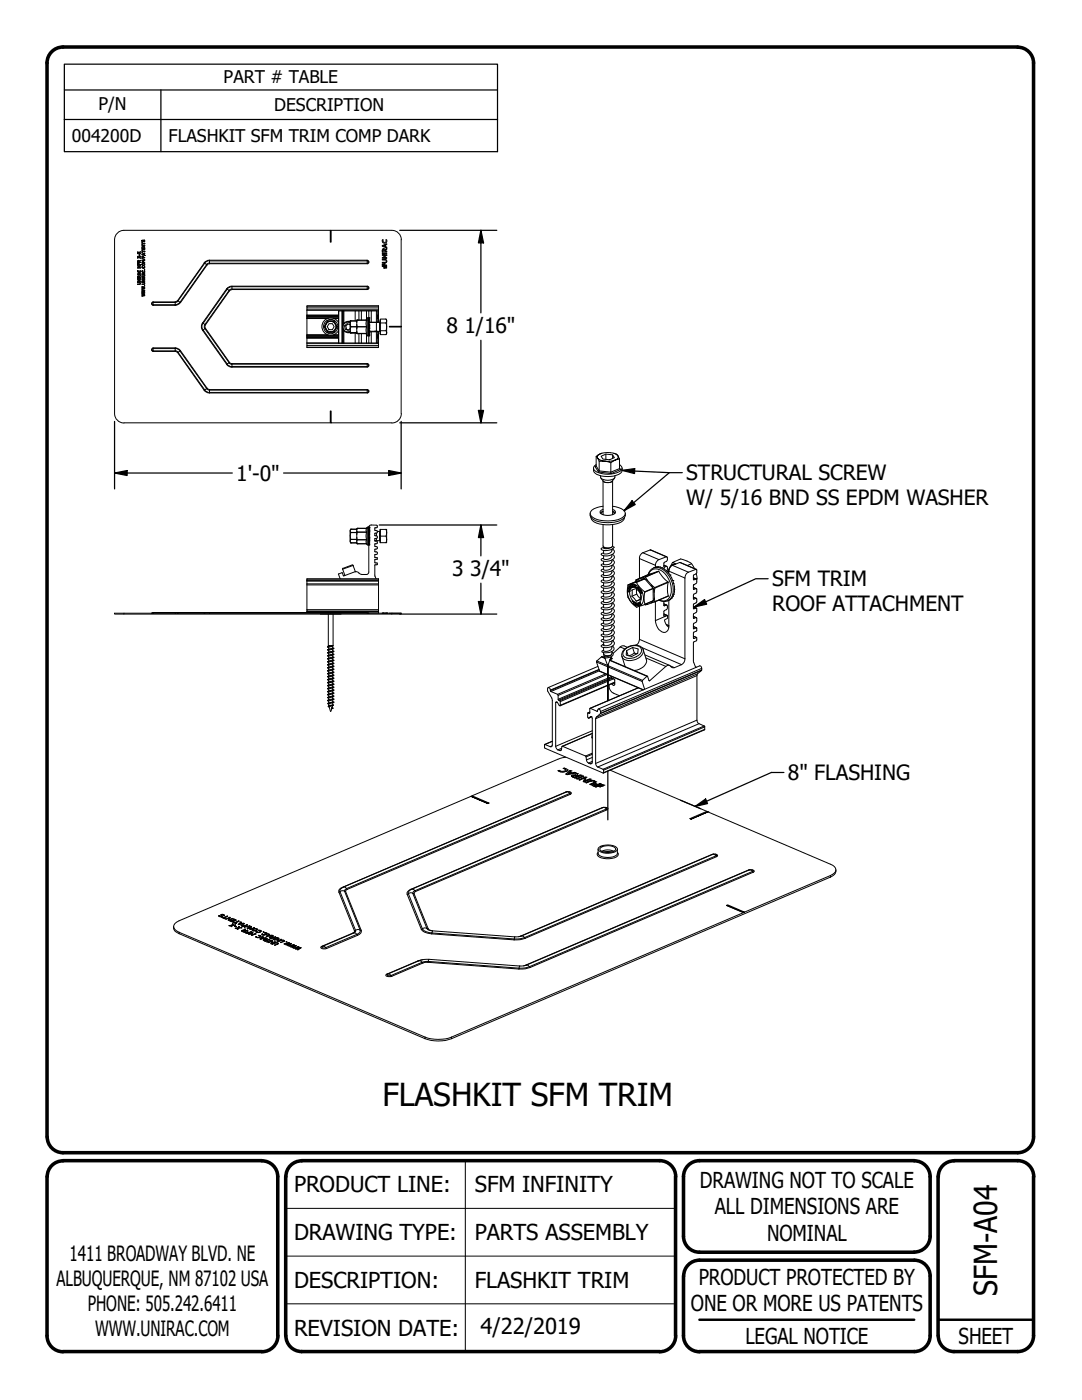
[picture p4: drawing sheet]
<svg xmlns="http://www.w3.org/2000/svg" width="216mm" height="279mm" viewBox="0 0 216 279" stroke-linecap="round" stroke-linejoin="round" font-family="sans-serif">
<defs><g id="words">
<g font-size="6.3">
<text x="76.3" y="220.8">FLASHKIT SFM TRIM</text>
<text x="199" y="258.6" transform="rotate(-90 199 258.6)">SFM-A04</text>
</g>
<g font-size="4.4">
<text x="58.7" y="238">PRODUCT LINE:</text>
<text x="94.8" y="238">SFM INFINITY</text>
<text x="139.7" y="237.1">DRAWING NOT TO SCALE</text>
<text x="142.6" y="242.4">ALL DIMENSIONS ARE</text>
<text x="58.7" y="247.5">DRAWING TYPE:</text>
<text x="94.8" y="247.5">PARTS ASSEMBLY</text>
<text x="153.1" y="247.6">NOMINAL</text>
<text x="58.7" y="257">DESCRIPTION:</text>
<text x="94.8" y="257">FLASHKIT TRIM</text>
<text x="139.4" y="256.4">PRODUCT PROTECTED BY</text>
<text x="137.9" y="261.7">ONE OR MORE US PATENTS</text>
<text x="58.7" y="266.6">REVISION DATE:</text>
<text x="95.9" y="266.3">4/22/2019</text>
<text x="148.7" y="268.1">LEGAL NOTICE</text>
<text x="191.3" y="268.1">SHEET</text>
</g>
<g font-size="4.2">
<text x="89.1" y="66.4">8</text>
<text x="92.7" y="66.4">1/16&quot;</text>
<text x="47.1" y="96">1'-0&quot;</text>
<text x="136.9" y="95.8">STRUCTURAL SCREW</text>
<text x="136.9" y="100.9">W/ 5/16 BND SS EPDM WASHER</text>
<text x="90.2" y="114.9">3</text>
<text x="93.8" y="114.9">3/4&quot;</text>
<text x="154.1" y="117">SFM TRIM</text>
<text x="154.1" y="122">ROOF ATTACHMENT</text>
<text x="157.2" y="155.8">8&quot; FLASHING</text>
<text x="13.9" y="251.6">1411 BROADWAY BLVD. NE</text>
<text x="11.3" y="256.6">ALBUQUERQUE, NM 87102 USA</text>
<text x="17.5" y="261.7">PHONE: 505.242.6411</text>
<text x="19" y="266.7">WWW.UNIRAC.COM</text>
</g>
<g font-size="3.5">
<text x="44.6" y="16.7">PART # TABLE</text>
<text x="19.7" y="21.9">P/N</text>
<text x="54.7" y="22.2">DESCRIPTION</text>
<text x="14.4" y="28.3">004200D</text>
<text x="33.6" y="28.3">FLASHKIT SFM TRIM COMP DARK</text>
</g>
</g></defs>
<!-- layer: Tweak Trail (ANSI) -->
<path d="M121.3 132.7v7.1v-7.1M121.3 153.9v9.7" fill="none" stroke="#000" stroke-width=".25"/>
<!-- layer: Visible Narrow (ANSI) -->
<g fill="none" stroke="#000" stroke-width=".2">
<path d="M35.4 60l-.5 .2M40.7 52.5h.2l-5.4 7.5M40.7 52.5l-5.2 7.5M40.9 52.5l.3 .3M41.2 52.8l-5.3 7.5 .1 .1 5.3-7.5M41.2 52.8l.1 .1M41.8 52.6l-.5 .3M41.8 52.5l-.6 .3M41.8 52l-.6 .2-.4 .3M41.8 51.9l-.6 .2-.5 .4M41.8 51.9h31.5v.2h-31.5M41.8 52.5h31.5l.2-.2-.2-.2v.5"/>
<path d="M41.8 51.9v.7M41.8 52.6h31.5M45.3 57.7l.4 .3M45.7 58l-4.8 6.8h.1M45.7 58l-4.7 6.8M46.3 57.8l-.5 .3M46.3 57.7l-.6 .3M46.3 57.2l-.6 .2-.4 .3M46.3 57.1l-.6 .2-.5 .4M46.3 57.7h27l.2-.3-.2-.2v.6h-27zM73.3 57.1v.1h-27M73.3 57.1h-27v.6"/>
<path d="M73.3 57.1a.34 .34 0 0 1 .3 .3 .34 .34 0 0 1-.3 .4M73.3 52a.34 .34 0 0 1 .3 .3 .34 .34 0 0 1-.3 .3M30.6 69.6h4.4v-.2h-4.4v.6M30.6 60.4h4.4v-.1h-4.4v.5M30.6 69.6l-.3 .2 .3 .2M30.6 60.4l-.3 .2 .3 .2M30.6 69.5a.34 .34 0 0 0-.4 .3 .34 .34 0 0 0 .4 .3M30.6 60.3a.34 .34 0 0 0-.4 .3 .34 .34 0 0 0 .4 .3M34.9 70.1l.5 .3M34.9 70l.6 .3 .4-.2M34.9 69.5l.6 .2 .4 .3M34.9 69.4l.6 .2 .5 .4"/>
<path d="M35 69.6v.5h-4.4v-.1h4.4M35 60.4v.5h-4.4v-.1h4.4M35.5 60l.4 .3-.4 .4-.6 .1M35.5 60.1l-.6 .3M35.9 70.1l5.3 7.4h.1M36 60.4l-.5 .4-.6 .1M36 70l5.3 7.5M36 70l-.1 .1M40.4 64.4a1.29 1.29 0 0 0 0 1.5M40.4 65.9h.1l4.8 6.7-.1 .1zM40.4 64.5l4.8-6.9 .1 .1-4.8 6.8M40.4 64.5h.1"/>
<path d="M40.5 64.5a1.18 1.18 0 0 0 0 1.4M40.5 64.5l.4 .3M40.7 77.9l.5 .4 .6 .1M40.8 77.8l.4 .4 .6 .1h31.5l.2-.2-.2-.2v.5M40.9 77.8l-5.4-7.5 5.2 7.6M40.9 77.8l-.2 .1M40.9 64.8l-.1 .2 .1 .6M40.9 65.6l4.8 6.8M40.9 65.6l-.4 .3M41 65.5l4.8 6.8M41 65.5l-.1 .1M41 64.8v.7"/>
<path d="M41.2 77.6l.6 .3h31.5v-.1M41.2 77.5l-.3 .3M41.3 77.5l.5 .2M41.8 78.4h31.5M45.2 72.7l.5 .4 .6 .2M45.3 72.7l.4 .3 .6 .2M45.7 72.4l.6 .3M45.7 72.4l-.4 .2M45.8 72.3l-.1 .1M45.8 72.3l.5 .3M46.3 73.1h27l.2-.2-.2-.2v.6h-27zM61.2 63.2h6.4"/>
<path d="M61.2 63h6.4M61.2 67.2h6.4M61.2 67.3h6.4M61.2 66.9h4.4M61.2 66.9h6.4M61.2 67.5h6.4M61.2 68.4h6.4M61.2 69.3h14.3M61.2 61.1h14.3M61.2 61.9h14.3M61.2 62.9h6.4M61.2 63.4h6.4"/>
<path d="M61.2 63.5h4.4M61.2 63.6h4.1M61.2 66.8h4.1M65.3 64h1.3l.7 1.2-.7 1.1h-1.3l-.6-1.1zM66.4 66.9h1.2M66.4 63.5h1.2M66.6 63.6h1M66.6 66.8h1M67.6 62.1v6.4M68.2 62.1v6.4M68.3 62.1v6.4M68.5 62.1v2.6"/>
<path d="M68.5 65.9v2.6M68.6 62.1v2.4M68.6 66v2.5M69.4 64.1l.4 .1M69.8 64.5a.93 .93 0 0 0-1.3 .8 .93 .93 0 0 0 1.3 .8M69.8 66.3l-.4 .1M70 64.1h1.2M70 65.2h1.2M70 66.4h1.2M70.9 62.1v1.9M70.9 66.4v2.1M71.3 66.5l1.8 .1h-1.8h1.7"/>
<path d="M71.3 63.9h1.8M71.3 65.2h1.8M71.6 62.1v1.8M71.6 66.6v1.9M72.1 62.1v1.8M72.1 66.6v1.9M73.1 62.1v1.6M73.1 66.7v1.8M73.2 63.5v3.4M73.3 72.6v.1h-27M73.3 72.6h-27v.5M73.3 77.8h-31.5v.6"/>
<path d="M73.3 77.8a.34 .34 0 0 1 .3 .3 .34 .34 0 0 1-.3 .3M73.3 72.6a.34 .34 0 0 1 .3 .3 .34 .34 0 0 1-.3 .3M73.4 63.4v3.6M74.1 62.1v2.2M74.1 66.2v2.3M74.9 66.1h.1M75.1 62.1v2.2M75.1 66.2v2.3M75.2 66.1h.1M75.3 63.2h.1M75.3 63h.2M75.3 67.2h.1"/>
<path d="M75.3 67.3h.2M75.3 66.9h.2M75.3 67.5h.2M75.3 68.4h.2M75.3 62.9h.2M75.3 63.4h.2M75.3 63.5h.2M75.3 63.6h.2M75.3 66.8h.2M75.7 64.3v1.8M118.9 93l-.2 .1 .7 1.1 2.6 .3 1.8-.8-.2-.3M119 93l.6 1 2.3 .2 1.7-.7"/>
<path d="M61.2 115.7h14.3M61.2 115.9h14.3M61.2 116h14.3M61.2 116.5h14.3M61.2 116.7h14.3M70 108.3h1.2M70 107.6h1.2M70 105.6h1.2M70 106.3h1.2M70.4 112.9l-2 .7M71.3 108.5h1.8M71.3 107.7h1.8"/>
<path d="M71.3 106.2h1.8M71.3 105.4h1.8M73.2 105.3v3.4M73.4 105.2v3.6M75.7 106v1.9M125.5 118.1h-.1M125.6 117.7h.1M125.6 117.6v.1M125.6 118h.1M125.7 117.9h-.1M126.7 116.8h-.1M126.8 116.8h.1"/>
<path d="M126.9 116.9h-.1M127 116l-1.7 .7M127.6 111.5l3.2 1.3M127.7 117.9h-.1M127.7 117.7v.1M127.8 118.2h-.1M127.8 117.9h.1M127.9 118.3l-.1 .1M128 118h.1M128.1 118.2h.1M128.3 110.3l3.2 1.4M128.6 115.5l-1.7 .7"/>
<path d="M128.7 115.5l-1.7 .7M129.3 114.7a1.69 1.69 0 0 1 2.9-.7 4.5 4.5 0 0 1 1.4 5.2 1.53 1.53 0 0 1-2.1 .6M129.6 114.6l-2.7 1.1M129.8 109.7l3.2 1.4M130.3 117.5l-1.6 .7M130.3 117.4l-1.7 .7M130.4 119.9l-1.7 .7M130.4 113.3a2.81 2.81 0 0 1 3.2 1.8 3.9 3.9 0 0 1 0 4.6l-.4 .2M131.4 114l-2.7 1.1M131.4 114l-2.6 1.2M132.5 113.1l.1 .1M132.5 112.9l.5 .1"/>
<path d="M133.3 116.1l-2.7 1.2M133.3 116.2l-2.6 1.2M133.3 118.9l-2.6 1.2M133.5 114l3.2 1.4M134.2 112.8l3.2 1.4M135.6 112.3l3.3 1.3M138.4 119.2l.5 .2M138.4 119.5l.1 .1M138.4 117.3l.5 .2M138.4 117.6h.1M138.4 115.4l.5 .2M138.4 115.7h.1"/>
<path d="M24.7 122.4v.2M30.3 122.3h.3M30.6 122.2v.1M35 122.3l-4.4 .1M35 122.2v.1M35.5 122.3v.1M35.5 122.3l-.5 .1M35.5 122.3h5.4M35.7 122.2l-.2 .1M40.9 122.3l.9 .1M40.9 122.3l-.2 .1M41 122.2l-.1 .1"/>
<path d="M41.8 122.3h31.5M41.8 122.2v.1M61.2 121.7h14.3M61.2 122h14.3M73.3 122.2v.1M73.5 122.3h2M73.5 122.3l-.2 .1M78.2 122.4v.2M119 132.1l9.1 3.9M119.1 131.9l9.1 3.9M119.5 133.6l-9.7 4.1M119.6 133.7l-9.8 4.1"/>
<path d="M119.6 133.9l-9.7 4.1M119.6 133.9l8.8 3.8M120 131.1l.8 .3M120.9 134.5l-9.6 4.1M121.1 134.6l-9.7 4.2M121.7 131.8l7.4 3.2M122 135l-10.6 4.6M122 135.3l-10.5 4.4M122.2 135.4l-10.5 4.4M122.4 135.5l-10.6 4.5M122.7 136.1l-10.9 4.7M122.7 136.3l-.6 .3"/>
<path d="M123.8 129.1l.9 .4M124.7 129.6a2.57 2.57 0 0 1 3.1-.4 1.21 1.21 0 0 1-.8 1.9 1.88 1.88 0 0 1-2.7-.5v-.3zM126.5 120.5h-.1M126.5 120.2h-.1M126.6 120.6h-.1M126.6 120.2h.1M126.8 120.3l-.1 .1M126.8 120.5h.1M126.8 120.7h.1M126.9 128.8h.1M127.4 137.3l-9.6 4.1M127.6 127.6l9.1 3.9"/>
<path d="M128.1 129.3l7.9 3.3M128.3 129.6a1.99 1.99 0 0 1-1.9 2.1 1.83 1.83 0 0 1-2.3-.7M128.9 131.3l4 1.7M129.5 135.8l.1 .1M132.5 120.9h.1M132.5 120.5l.5 .3M132.5 122.9l.1 .1M132.5 122.6l.6 .2M133 124.7l.5 .2M133.1 122.8l-2.3 1.1M133.7 132.9l.9 .3M138.4 127l.6 .2"/>
<path d="M138.4 127.4h.1M138.4 125.1l.6 .2M138.4 125.4l.1 .1M138.4 123.1l.5 .2M138.4 123.4h.1M138.4 121.1l.5 .3M138.4 121.5h.1M139.1 134.8l-20.2 8.6M139.2 134.5l-20.2 8.6M140 133.8l-20.2 8.6M140 133.4l-20.2 8.6M140 133.7l-20.2 8.6"/>
<path d="M110.2 148.8l-.4 .2M110.2 148l-1.4 .6M111.2 140.1l-.3 .1M111.6 154h.1M112 149.6l-.3 .2M112.1 149.3l-.8 .3M112.7 153.5h.1M112.9 158.1l-44.6 19M112.9 158.1h.1M113 154h.1M113.1 158h.2l.4 .4-44.6 18.9-.1-.2-.5-.1M113.2 158l-.3 .1"/>
<path d="M113.5 158l.5 .3-.2 .2M113.6 154.2h.1M113.7 158.1v.3l.1 .1M113.8 158.5l-44.5 19M114.1 154.9h.1M114.3 155.1h.1M114.4 154.8h.1M114.7 154.8h.1M115 154.9h.1M116.3 155.4h.1M116.7 155.6h.1M117.7 142.1l-.3 .2"/>
<path d="M117.7 142.3h-.1M117.8 155.9h.1M117.9 143h-.1M118 155.9h.1M118.1 143.1l-.6 .2M118.1 152.3l-.3 .1M118.2 150.5l-1.3 .6M118.2 151.2l-1.2 .5M118.2 151.9l-.8 .4M118.2 145.8l-7.3 3.1M118.2 146.4l-5.9 2.5M118.2 150.3l-1.4 .6"/>
<path d="M118.5 155.9h.1M118.6 156.2h.1M118.8 156.1v.1M119.2 141.9l-.1 .1M139.1 143.7l-20.2 8.7M139.5 144.4l-20.2 8.7M140.5 144.9l-20.2 8.6M140.6 145.1l-20.2 8.6M140.6 145.6l-20.2 8.6M67.6 178l3.1 7.8M67.8 177.9l-.2 .1M67.8 177.9l3.1 7.8a.74 .74 0 0 1 1-.1"/>
<path d="M67.8 177.9l.5-.1 .5 .1 3.1 7.7M68.2 177.3l-.4 .4v.2M68.3 177.1a.79 .79 0 0 0-.7 .9M68.3 177.1h.1M69 177.9l3.1 7.8M69.3 177.5l-.2 .1-.1 .3M69.3 177.5l-.2-.2-.3 .4v.2h.2M81.2 178.5l2.9 7M81.5 178.4l-.3 .1M81.5 178.4l2.8 6.9a.74 .74 0 0 1 .9 0M81.5 178.4a.65 .65 0 0 1 .9-.1l2.8 7M81.8 177.7l-.3 .4v.3"/>
<path d="M82 177.5a.91 .91 0 0 0-.8 1M82 177.5h.1M82.2 177.4l.6 .4M82.6 178.4l2.8 6.9M82.8 177.8l.1 .1M82.8 177.8l-.4 .3v.2l.2 .1M82.9 177.9l-.3 .3v.2M119.3 170.1l-.1 .2a1.04 1.04 0 0 0 1.2 1l1.2 .1a2 2 0 0 0 1.8-.8l-.2-.5M119.3 170.3a2.5 2.5 0 0 0 2.9 .7 1.08 1.08 0 0 0 1-.7M120 169.9l1.3-.3 1.2 .3M120.2 161.2l-38.2 16.3M120.2 161.2h.1"/>
<path d="M120.4 161.1l.4 .2 .2 .2-38.2 16.3M120.5 161.1l-.3 .1M120.8 161.1l.4 .2 .1 .1-.2 .2M121 161.2v.3l.1 .1M121.1 161.6l-38.2 16.3M142 170.5l-38.1 16.3M142 170.5l.1 .1M142.2 170.5h.3l.3 .3-38.1 16.3M142.3 170.5h-.3M142.7 170.5l.4 .1 .1 .1-.2 .3M142.9 170.6l-.1 .2 .2 .2M143 171l-38.2 16.3"/>
<path d="M149.3 173.6l-44.5 19.1M149.3 173.6l.1 .1M149.5 173.6l.5 .1 .1 .2-44.5 19-.4-.3h-.2M149.6 173.6h-.3M150 173.6l.5 .2-.2 .3M150.2 173.7l-.1 .2 .2 .2M150.3 174.1l-44.5 19M165.7 174.7v.3M35.7 186.1v.2M43.7 182.7v.1M43.8 182.7v.1M43.9 182.9v.1"/>
<path d="M44.1 182.5v.1M44.2 182.9v.1M44.2 182.7h.1M44.3 183.1h.1M44.4 183.1h.1M44.7 182.5v.1M44.9 183.3h.1M45 183.4h.1M45.3 182.8v.1M45.4 182.8v.1M45.5 183.6v.1M45.7 184.7l.1 .1"/>
<path d="M45.8 183.1v.1M45.9 183.7v.1M45.9 183.1v.1M46 183.7v.1M46.2 183.6v.1M46.3 183.6v.1M46.3 183.3v.1M46.4 183.3h.1M46.4 184.4v.1M46.5 184.4h.1M46.5 184v.1M46.6 183.4v.1"/>
<path d="M46.6 184v.1M46.7 183.4v.1M46.8 184.8v.1M46.9 184.8v.1M47 184.6h.1M47 185.2v.1M47.2 184.3h.1M47.2 184.9v.1M47.6 184.5h.1M47.6 183.8v.1M47.6 184.9v.1M47.7 183.8v.1"/>
<path d="M47.7 184.9v.1M48 184v.1M48.1 184v.1M48.1 184.7h.1M48.2 185.1v.1M48.3 184.6v.1M48.3 185.1v.1M48.3 185.7h.1M48.3 184.7v.1M48.4 185.8v.1M48.6 185.6v.1M48.6 184.3h.1"/>
<path d="M48.6 184.6v.1M48.7 184.3h.1M48.8 185h.1M48.9 185.4v.1M48.9 186.1h.1M49 185.4v.1M49 186.1v.1M49.2 184.5v.1M49.3 185.9v.1M49.4 184.5v.1M49.4 185.2v.1M49.4 185.6v.1"/>
<path d="M49.4 185.9v.2M49.5 185.6v.1M49.6 186.4h.1M49.8 184.8v.1M49.9 184.8h.1M49.9 185.5h.1M50 185.2h.1M50.1 185.9v.1M50.1 184.9v.1M50.1 185.2h.1M50.2 184.9v.1M50.2 185.9v.1"/>
<path d="M50.2 186.6v.1M50.3 186.3v.1M50.3 185.6v.1M50.3 186.1v.1M50.4 186.3v.1M50.4 186.1h.1M50.6 185.4v.1M50.6 185.7v.1M50.7 185.1v.1M50.8 185.1v.1M50.8 185.7v.1M50.9 185.3v.1"/>
<path d="M50.9 186.3v.1M51 186.3h.1M51.1 185.6v.1M51.1 186.9v.1M51.1 185.9v.1M51.2 186.9v.1M51.2 185.9v.1M51.3 185.5v.1M51.3 187v.1M51.3 185.4v.1M51.3 186v.1M51.5 187.1h.1"/>
<path d="M51.5 186.1h.1M51.6 186.7h.1M51.6 185.6v.1M51.8 187v.1M51.8 186v.1M51.9 187.4h.1M52 186.7v.1M52 185.7v.1M52.3 186.4v.1M52.4 186.4v.1M52.4 186.9v.1M52.5 186.5v.1"/>
<path d="M52.5 186.9v.1M52.5 186h.1M52.6 187.5v.1M52.7 186h.1M52.7 186.5v.1M52.7 187.7h.1M52.8 186.2h.1M52.9 187.5h.1M53 187.2v.1M53 186.5h.1M53.1 187.2h.1M53.1 186.9h.1"/>
<path d="M53.2 187.3v.1M53.2 186.2v.1M53.3 187.3h.1M53.3 187.9v.1M53.6 186.4v.1M53.6 188.1h.1M53.7 187.5v.1M53.7 186.4h.1M53.8 187.5h.1M53.8 187v.1M53.9 187.1v.1M54 187.6v.1"/>
<path d="M54.1 188.3h.1M54.1 186.9v.1M54.1 187.6v.1M54.2 186.7h.1M54.3 186.7h.1M54.3 187.7v.2M54.3 188.4v.1M54.4 186.8h.1M54.4 187.7v.2M54.5 186.8h.1M54.5 187.4v.1M54.8 187.5v.1"/>
<path d="M54.8 188v.1M54.8 188.2v.1M54.8 188.6h.1M54.9 187h.1M54.9 188h.1M55 187h.1M55.2 187.1v.1M55.3 187.8h.1M55.3 187.1h.1M55.3 188.4v.1M55.4 188.2h.1M55.5 187.2v.1"/>
<path d="M55.5 188.3h.1M55.6 187.9h.1M55.6 187.2v.1M56 188.1h.1M56.1 187.5h.1M56.1 187.6v.1M56.6 187.9h.1M56.6 187.6v.1M56.8 187.7v.1M57 188.5v.1M57.1 187.9v.1M57.2 187.9v.1"/>
<path d="M57.4 188.7h.1M57.7 188.1v.1M58 188.3v.1M58 188.9v.1M58.1 188.3h.1M58.4 189.1h.1M58.7 188.5v.1M58.9 188.7v.1M59 189.3v.1M59.1 188.7v.1M59.3 189.5h.1M59.6 188.9v.1"/>
<path d="M59.9 189.1v.1M60 189.1v.1M64.2 188.9l-.2 .2 .3 .2h.9M64.2 188.9h.1M64.3 188.9l-.1 .2 .2 .1 .6-.1M64.4 188.8l.4 .1 .2 .2M65 189.1l.2 .2M70.4 186.2l-6.2 2.7M70.4 186.2h.1M70.6 186.2l.4 .1 .2 .2-6.2 2.6M70.7 185.8l-.1 .3-.2 .1M70.7 185.8l.2-.1 .1 .1-.2 .3"/>
<path d="M71.4 186.7l-6.2 2.6M71.9 185.6l.2 .1M71.9 185.6a.72 .72 0 0 1-.7 .9l.2 .2M72.1 185.7a.84 .84 0 0 1-.7 1M77.2 194.4l-.2 .1 .1 .3h1.1M77.2 194.4l.2 .3h.6M77.4 194.4l.4 .1 .2 .2M78 194.7l.2 .1M83.4 191.8l-6.2 2.6M83.4 191.8h.1M83.6 191.7l.4 .1 .2 .3-6.2 2.6M84.1 185.5l.7 .6 1.3 .3"/>
<path d="M84.1 185.5l.2-.2a2.09 2.09 0 0 0 1.9 .9M84.3 191.5l-.9 .3M84.4 192.2l-6.2 2.6M85.2 185.3h.2M85.2 185.3l.2 .2M85.4 192.1l-1 .1M85.4 192.1l18.1 1.3M85.4 185.3l.7 .4M85.4 191.9v.2M85.4 191.9l-1.2 .2 .2 .1M85.4 191.9l18.2 1.3 .1-.4M85.6 191.5l-.2 .4"/>
<path d="M86.1 186.4l16.5 1.2M86.2 186.2l-.1 .2M86.2 186.2l16.4 1.2 .1-.4M86.3 185.8l-.1 .4M103.9 186.8l-.4 .1M103.9 186.8v.1M104.1 186.8l.6 .3M104.7 187.1l.1 .2M104.7 187.1l-1 .3h-1.1v.2M104.8 192.7l-.3 .1M104.8 187.3l-1 .2-1.2 .1M104.8 192.7h.1"/>
<path d="M105.8 193.1l-1 .3h-1.3M105.8 193.1l-.2-.2-.9 .3h-1.1l-.1 .2M84.8 207v.3M90.1 207v.3"/>
</g>
<!-- layer: Visible (ANSI) -->
<g fill="none" stroke="#000" stroke-width=".2">
<path d="M27.4 55.8h.6l-.4 .4h.4l-.5 .1 .4-.4zM27.4 56.4l.4-.1a.21 .21 0 0 1 .2 .3 .21 .21 0 0 1-.2 .2l-.4-.1h.5v-.3zM27.4 54h.2l-.1 .1a.22 .22 0 0 0 .3 .2 .22 .22 0 0 0 .1-.3h.1a.28 .28 0 0 1-.3 .4 .28 .28 0 0 1-.3-.4zM27.4 53h.6l-.4 .1 .2 .2-.2 .1 .4 .1h-.5l.2-.2zM27.4 52.5l.1 .3h.2v-.2l.1 .2 .2 .1h-.6zM27.4 51.2l.3 .1 .3-.2-.2 .2 .2 .2-.3-.1-.3 .1 .3-.2zM27.4 50.3l.3 .1 .3-.2-.2 .2 .2 .3-.3-.2-.3 .1 .3-.2zM27.5 55.1l.2-.1 .1 .2 .2-.2-.2 .2v.2h.2l-.6 .1zM27.5 54.6l.5-.1h-.1l.1 .4zM27.5 55.6l.5 .1zM27.5 52h.2l.1 .1 .2-.1-.2 .2 .2 .2h-.6zM27.6 55.1h.1v.3h-.2z"/>
<path d="M27.6 54.7l.3-.1v.2zM27.6 52.1h.1v.2h-.2zM27.8 50.7v.3zM28 54.9h.1M28 52.8h.1M28.3 55.8h.6l-.4 .4h.4l-.6 .1 .5-.4zM28.3 54.7l.6-.3v.5zM28.3 49l.6-.1-.4 .4 .4 .1h-.6l.5-.4zM28.3 48l.2-.1-.1 .2 .1 .1 .1-.3h.2l.1 .3-.2 .1 .1-.4-.2 .3a.17 .17 0 0 1-.2 0 .17 .17 0 0 1-.1-.2zM28.3 58.5l.6 .1-.4 .2 .4 .2-.6 .1 .5-.2h-.5l.5-.2zM28.3 57.2l.6 .1-.4 .2 .4 .1-.6 .1 .5-.1-.5-.1 .5-.2zM28.3 57.9l.6 .1-.4 .1 .4 .2-.6 .2 .5-.2-.5-.1 .5-.2z"/>
<path d="M28.3 56.4l.4-.1a.22 .22 0 0 1 .2 .3 .22 .22 0 0 1-.2 .2l-.4-.1h.5v-.2zM28.3 55.6l.6 .1zM28.3 52h.6h-.5l.2 .2-.2 .2h.5l-.5 .1 .2-.3zM28.3 50.7l.6-.2-.1 .1 .1 .4zM28.3 51.6l.6 .2zM28.3 50l.1 .2h.5h-.5v.2zM28.3 49.5l.1 .3h.1l.1-.3v.3h.2l.1-.3v.4h-.6zM28.3 48.4l.1 .2h.5h-.5l-.1 .2zM28.4 55.1l.2-.1v.2l.3-.2-.3 .2 .3 .2h-.6zM28.4 52.6a.26 .26 0 0 1 .4 0 .26 .26 0 0 1-.1 .4l-.4-.1zM28.4 54a.21 .21 0 0 0 .2 .3 .22 .22 0 0 0 .2-.4 .26 .26 0 0 1 0 .4 .26 .26 0 0 1-.4 0 .26 .26 0 0 1 0-.3zM28.4 51.1l.2 .1v.2h.3h-.6z"/>
<path d="M28.4 50.4h.1M28.4 55.1h.2v.3h-.2zM28.4 51.2h.1v.2h-.1zM28.4 54.7l.3-.1v.2zM28.4 50.8l.3-.2v.3zM28.8 57h.1M28.8 53.7l.1 .1zM28.9 51h.1M28.9 54.9h.1M65.9 46h.2v2.3h-.2zM65.9 46h-41.2a1.89 1.89 0 0 0-1.8 1.9v34.6a1.89 1.89 0 0 0 1.8 1.9h41.2M66.1 46h12.1a1.89 1.89 0 0 1 1.9 1.9l-.1 17.2"/>
<path d="M76.3 52.7h.3v.1l-.3 .1zM76.3 51.8h.6a.34 .34 0 0 1 .3 .3 .34 .34 0 0 1-.4 .4h-.5v-.1h.5a.23 .23 0 0 0 .3-.3 .23 .23 0 0 0-.3-.2h-.5zM76.3 49l.9-.4v.2l-.3 .1v.3l.3 .1v.2l-.9-.4zM76.3 50.5h.9v.1h-.9zM76.3 47.9h.1a.33 .33 0 0 0 .3 .5 .33 .33 0 0 0 .3-.5 .39 .39 0 0 1 .1 .5 .39 .39 0 0 1-.5 .1l-.3-.1zM76.3 52.9h.2l.1 .3h-.3zM76.4 49.7l.2-.1 .2 .2 .4-.2v.1l-.4 .3v.1h.4v.2h-.9zM76.4 51.4h.1M76.4 49.8h.3v.3h-.3zM76.5 49.1h.1M76.5 49.1l.3-.2v.3zM76.6 52.7l.2-.1v.2l-.2 .1z"/>
<path d="M76.6 53.3h.2v.2h-.2zM76.6 52.9h.2v.3h-.2zM76.9 53.3l.2-.1 .1 .3h-.3zM76.9 53l.2-.1 .1 .3h-.3zM77 50.9l-.7 .6h.9v-.1h-.8M77 50.9h-.7v-.1h.9l-.8 .6M77 50.9h.1M61.2 68.5v.4h14.3M61.2 61.5v.3h14.3M61.2 61.8v5.6M61.2 63.3h6.4M61.2 67.1h6.4"/>
<path d="M61.2 63h6.4M64.7 65.2h.1M65.1 65.7l.4 .4 .5 .1M65.1 64.7l-.2 .5 .2 .5M65.1 65.7l.3 .5h.6M65.1 64.7l-.3 .5 .3 .5M65.3 64l.1 .1M65.4 66.2l-.1 .1M65.7 64.6h.6l.4 .6-.4 .6h-.6l-.4-.6zM66 64.1a1.04 1.04 0 0 1 1 1.1 1.04 1.04 0 0 1-1 1M66 64.1l-.5 .2-.4 .4M66 64.1h-.6l-.3 .6"/>
<path d="M66 64.1h.6M66 66.2h.6M66.6 64.1l.6 1.1M66.6 66.2v.1M66.6 64v.1M67.2 65.2l-.6 1M67.2 65.2h.1M67.5 64.4a1.75 1.75 0 0 0-2.6-.6 1.75 1.75 0 0 0 0 2.7 1.75 1.75 0 0 0 2.6-.5M67.6 67.4h-6.4v1.1h14.3M68.8 65h.2M68.9 65.7h.2M69 65l.1 .7"/>
<path d="M69.1 65.7l.5 .2M69.4 64.7l-.4 .3M69.8 64.1a1.17 1.17 0 0 0-1.4 1.2 1.17 1.17 0 0 0 1.5 1.1M69.8 64.8l-.5-.2-.5 .4 .1 .7 .6 .2 .3-.3M70 66.4h.1M70 64l-.2 .1 .1 2.3M70 64.1l-.1 .5 .1 .6-.1 .6 .1 .6h-.1h.1M70 64v.1M70 64h1.2M70 66.4h1.2M71.2 64.8v.8M71.2 66.6h.1"/>
<path d="M71.2 66.1l.1 .4M71.3 63.9h.1M71.3 66.6h.1M71.3 63.9l-.1 .4M71.3 63.9l-.1 2.7M71.3 63.9h1.8M71.3 66.6h1.7M73 66.6l.4 .4M73 66.6h.1M73.1 63.9h.1M73.1 63.9l-.1 .7 .1 1.9M73.1 66.5v.1"/>
<path d="M73.2 63.5l-.2 .4M73.4 63.4l-.2 .1M73.4 67h.2M73.4 63.4h.2M73.6 63.7h.1M73.6 63.6h.1M73.6 63.5h.1M73.6 64.4v.3M73.6 64.7v.3M73.6 65v.3M73.6 65.3h.1M73.6 65.4v.2"/>
<path d="M73.6 65.9h.1M73.6 67h.1M73.6 64.2h.1M73.6 64.3h.1M73.6 63.9h.1M73.6 64.5v.1M73.6 64.1h.1M73.6 64.4h.1M73.6 64.7h.1M73.6 64.7v.4M73.6 65h.1M73.6 65.1h.1"/>
<path d="M73.6 65.1v.2M73.6 65.5h.1M73.6 65.4h.1M73.6 65.6h.1M73.6 65.8v.1M73.6 65.6v.2M73.6 66.4h.1M73.6 66.6h.1M73.6 65.9v.1M73.6 66.1h.1M73.6 66.8h.1M73.6 66.9h.1"/>
<path d="M73.6 66.3h.1M73.6 63.4h.1M73.6 64.3h1.7M73.6 66.2h1.7M73.6 62.1v6.4M73.6 64.3h1.5M74.8 66.1l.5 .1M74.8 66.1h.1M75.1 66.1h-1.5M75.2 66.2h.1M75.2 64.3h.1M75.3 64.3h.1"/>
<path d="M75.3 64.3v-2.2h-7.7v6.4h7.7v-2.3M75.3 66.1v.1M75.3 63.3h.1M75.3 67.1l.2 .1M75.3 67.4h.2M75.3 63h.2M75.3 67.1l.2 .2M75.5 63.2v1.1M75.5 66.1v1.1M75.5 67.3v2.1h-14.3v-.5M75.5 61.5h-14.3v-.5h14.3v2M75.5 63l-.2 .3"/>
<path d="M75.5 63v.2l-.2 .1M75.5 63h.1M75.5 67.2v.1M75.7 66.1l.2 .2M75.9 64.2l-.2 .1h-.6v1.8h.6M75.9 63.9v2.7M77 63.7l.2 .4-.2 .4M77 64.5l.2 .7-.2 .8M77 66l.2 .4-.2 .4M77 66h-1.1v.8h1.1M77 64.5h-1.1v1.5M77 63.7h-1.1v.8"/>
<path d="M77 63.7l.2 .2v2.7l-.2 .2M77.7 65.1h2.3v.2h-2.3zM80 65.3l.1 17.2a1.89 1.89 0 0 1-1.9 1.9h-12.1M65.9 82h.2v2.4h-.2zM118.4 93.4a1.14 1.14 0 0 0 1.1 1.4 5.2 5.2 0 0 0 4.4-.4l.2-.2v-.8M119 92.7a.77 .77 0 0 0-.6 .8 .77 .77 0 0 0 .7 .7 4.9 4.9 0 0 0 4.9-.5 .76 .76 0 0 0-.4-1M119 91.1l.8-.5-.6 .3v.5zM119 91.1v1.9l-.3 .1M119.2 91.4a2.18 2.18 0 0 0 1.5 .6l-1.1 .1zM119.6 92.1v1.9l-.2 .2M119.8 94.9a.61 .61 0 0 0 .6 .8l1.3 .1a.86 .86 0 0 0 1-.9M119.9 95.4a1.48 1.48 0 0 0 1.4 .9 1.48 1.48 0 0 0 1.3-.9"/>
<path d="M119.9 91.1l1-.5 1.3 .2 .4 .5-1 .5-1.3-.2zM120.1 90.5l-.3 .1a3.7 3.7 0 0 1 3.5 .3l-.3-.3-.5-.1M120.7 92h1.1l.9-.2-.8 .6zM120.9 90.6v1.1M121.9 92.4l.1 2.1M122.2 90.8v.7M123.3 90.9l.3 .7-.9 .2 .6-.4zM123.6 91.6v1.9l.2 .2M68.2 114.3l.1 .1M68.2 114.3l-.7 .3 .4 .9M68.3 114.4l.3 .5M68.4 113.6l.4 1.3"/>
<path d="M68.4 113.4l-.1 .2M70 108.3h.1M70 105.6h.1M70 107.7l-.1 .3 .1 .3M70 105.6l-.1 .3 .1 1.7M70 105.6l-.2 .2v2.3l.2 .2M70 107.6v.1M70 108.3h1.2M70 105.6h1.2M70.4 112.9l.5 1.2-2.3 .8M70.5 112.9l-.2-.1-1.8 .6M70.9 114.1l.5 .1 .2 .2"/>
<path d="M71.2 108.3l.1 .2M71.2 107.3v.7M71.2 106l.1 .2M71.2 105.6v2.7M71.3 108.5h1.9l.2 .3M71.3 108.5h.1M71.3 105.4h.1M71.3 106.2l-.1 .4M71.3 105.4l-.1 .3M71.3 106.2h.1M71.3 105.4h1.9M71.3 105.4l-.1 .2"/>
<path d="M71.6 114.3l.5 .3M73.1 105.4h.1M73.1 106.2l-.1 .8 .1 1.5M73.1 105.4l-.1 .4 .1 .4M73.1 106.2h.1M73.4 105.2l-.3 .2M73.4 108.8h.2M73.4 105.2h.2M73.6 114.2l-.2 .4-1.3 .1M73.6 105.8h.1M73.6 105.6h.1M73.6 105.2h.1"/>
<path d="M73.6 106.6h.1M73.6 106.7v.3M73.6 107.1v.1M73.6 107.3v.2M73.6 108.7v.1M73.6 105.9h.1M73.6 105.3h.1M73.6 105.4h.1M73.6 106h.1M73.6 106.2h.1M73.6 106.3h.1M73.6 106.4h.1"/>
<path d="M73.6 106.1h.1M73.6 106.8h.1M73.6 107h.1M73.6 107.2h.1M73.6 107.1h.1M73.6 107.6h.1M73.6 107.4h.1M73.6 107.3h.1M73.6 107.5h.1M73.6 107.8h.1M73.6 108.1h.1M73.6 108.3h.1"/>
<path d="M73.6 108.5h.1M73.6 107.9h.1M73.6 108h.1M73.6 108.6h.1M73.6 108.7h.1M73.6 105.2v9M73.6 105.3l.3-.5h1.2l.2 .4-.2 .1M74.8 114.8l.2 .7M74.8 109.7v.4l.5 .2-.1 .3-.4 .1 .1 .6M74.8 106.5v.4h.3M74.8 111.7v.6M74.8 112.3l.4 .1"/>
<path d="M74.8 107.9l.4 .1v.5h-.4v.5l.5 .2M74.9 111.3h.3M74.9 105.3l-.1 .5 .4 .1 .1 .3M75.1 107.5h-.3v.4h.9l.2 .1M75.1 106.4l-.3 .1M75.1 106.4v.5M75.1 107.5v.4M75.1 105.3h-.2M75.1 106.9l.2 .4-.2 .2M75.2 112.3l.1 .1M75.2 111.3l.1 .1M75.2 112.7l-.4 .1v2"/>
<path d="M75.2 111.6l-.4 .1M75.3 109.4l-.5 .3M75.3 106.2l-.2 .2M75.3 112.4l-.1 .3M75.3 111.4l-.1 .3M75.3 109.2v.2M75.7 106l-.4 .1M75.9 105.9l-.2 .2M75.9 107v1.3h1.1M75.9 105.7v2.6M77 105.7l.2 .6M77 105.7h.2v.6"/>
<path d="M77 105.7h-1.1v1.3h1.1M77.2 107.6l-.2 .7M77.2 107.6v.7h-.2M77.2 106.3l-.2 .7 .2 .6M77.2 106.3v1.3M117.8 102.5a1.57 1.57 0 0 0 1.5 1.6 7 7 0 0 0 4.9-.5 1.05 1.05 0 0 0 .6-1.1M117.9 103.3a2.23 2.23 0 0 0 2.3 1.4h2.1a2.23 2.23 0 0 0 2.3-1.4M117.9 103.3h.1M120.3 104.7v4.3a1.35 1.35 0 0 0 1.9 0M120.3 102.7v-6.7a1.49 1.49 0 0 0 1.9 0v6.7M120.3 101l-.6 .1a2.38 2.38 0 0 0-1.9 1.3 2.08 2.08 0 0 0 2.1 1.5 5.7 5.7 0 0 0 4.7-.9 .88 .88 0 0 0-.6-1.5l-1.8-.5M120.3 101.7l-.3 .1-.3 .4a1.95 1.95 0 0 0 2.5 .5l.5-.3 .1-.2-.2-.4-.4-.1"/>
<path d="M120.3 102.1l-.2 .1-.2 .3M120.3 102l-.5 .4M120.3 102.6l-.1 .1M120.4 109.1a.5 .5 0 0 0 .8 .4l.2-.1M120.5 109.2l.3 .2h.6M122 109.2l-.6 .2M122.1 119.3a1.08 1.08 0 0 1-1.7 .8v-.6M122.1 118.2a1.08 1.08 0 0 1-1.7 .9v-.6M122.1 117.2a1.08 1.08 0 0 1-1.7 .8v-.6M122.1 116.1a1.08 1.08 0 0 1-1.7 .8v-.6M122.1 115a1.08 1.08 0 0 1-1.7 .8v-.6M122.1 113.9a1.08 1.08 0 0 1-1.7 .9v-.6"/>
<path d="M122.1 112.9a1.08 1.08 0 0 1-1.7 .8v-.6M122.1 111.8a1.08 1.08 0 0 1-1.7 .8v-.6M122.1 110.7a1.08 1.08 0 0 1-1.7 .8v-.6M122.1 109.6a1.11 1.11 0 0 1-1.7 .9v-.6M122.2 109l.4 .2a2.17 2.17 0 0 1-2.7 .4l.5-.3M122.2 109.5l.2 .2a.53 .53 0 0 1-.1 .9 2.08 2.08 0 0 1-2.4 0l.5-.3M122.2 110.6a.54 .54 0 0 1 .4 .5 .54 .54 0 0 1-.3 .6 1.92 1.92 0 0 1-2.4 0l.5-.3M122.2 111.7l.2 .2a.53 .53 0 0 1-.1 .8 2.08 2.08 0 0 1-2.4 .1l.5-.3M122.2 112.8a.54 .54 0 0 1 .4 .5 .54 .54 0 0 1-.3 .5 2.02 2.02 0 0 1-2.4 .1l.5-.3M122.2 113.8l.2 .3a.53 .53 0 0 1-.1 .8 2.08 2.08 0 0 1-2.4 0l.5-.2M122.2 114.9a.54 .54 0 0 1 .4 .5 .54 .54 0 0 1-.3 .6 2.02 2.02 0 0 1-2.4 0l.5-.3M122.2 116l.2 .2a.53 .53 0 0 1-.1 .9 2.08 2.08 0 0 1-2.4 0l.5-.3"/>
<path d="M122.2 117.1a.54 .54 0 0 1 .4 .5 .54 .54 0 0 1-.3 .5 2.02 2.02 0 0 1-2.4 .1l.5-.3M122.2 118.2l.2 .2a.79 .79 0 0 1 0 .8 .79 .79 0 0 1-.8 .3l-.8 .1-.8-.3v-.2l.4-.1M122.2 119.2a.54 .54 0 0 1 .4 .5 .54 .54 0 0 1-.3 .6 2.02 2.02 0 0 1-2.4 0l.5-.3M122.2 102.1l.4 .4M122.2 102l.6 .4M122.2 109h.1M122.2 104.7v4.3M122.2 102.6l.1 .1M124.6 103.3h.1M125.2 117.9l.4 .2-.3-.2M125.3 117.9l.3 .1M125.3 116.7l1.6-.5 .8 1 1 1-.2 1.3 .2 1.1-1.5 .5a3.2 3.2 0 0 1-1.9-1.9l-.1-1.1z"/>
<path d="M125.3 117.5l.3 .3v.2M125.4 117.4l-.1 .1 .1-.1 .3 .3-.1 .4M125.4 117.5l.2 .1M125.5 117.1l.5 .1M125.6 116.9a1.4 1.4 0 0 1 2.1 .6 2.72 2.72 0 0 1 .2 3.3 1.58 1.58 0 0 1-2.2-1 2.62 2.62 0 0 1-.1-2.9zM125.6 117.1l.2 .4-.2-.4M125.6 117.1l.2 .4M125.6 118h.1M125.6 117.6v.1M125.8 116.8l.2 .4zM125.8 116.8l.3 .4-.5-.1 .4 .1M125.9 117.4a1.19 1.19 0 0 1 1.8 .8 1.39 1.39 0 0 1-.4 2.1 1.96 1.96 0 0 1-1.4-2.9z"/>
<path d="M126.1 116.7h.2l-.1 .4-.1-.3M126.1 117.8l.3-.1a.69 .69 0 0 1 1 .2l.4 .6v1.2l-.9 .3-.8-1zM126.1 116.7l-.1 .1M126.2 117.1h.1M126.2 119.9l.1 .1-.1-.1M126.2 117.2l.2-.1-.2 .1M126.3 116.7l.1 .4M126.3 116.7h.1M126.5 116.7l.1 .5v-.2M126.6 116.8l.2 .1h-.2M126.6 116.7l.3 .2v.1h-.2M126.6 116.9l.2 .1"/>
<path d="M126.6 116.7h-.1v.4M126.6 116.7v.2M126.7 117l.2 .3M126.9 116.9l-.1 .1M126.9 117h-.1l.2 .3 .4-.1 .1 .1v.5l-.1-.3M126.9 115.7l-.1 .4M127 117.2v.1M127 116h.1M127 117.3h.1zM127 117.5a1.83 1.83 0 0 0 .8 2M127 116l1.6-.5 1.7 1.9v2.5l-1.6 .8M127 116l-1.7 .7"/>
<path d="M127.1 118.6l-1 .4M127.2 117.3l.2 .2v-.3l-.2 .1 .2 .2 .1-.1M127.3 115.6l-.4 .1M127.3 115.6l-.3 .4M127.5 117.5l-.1 .2M127.7 117.7v.2M127.7 117.9l.3 .5a.49 .49 0 0 1-.3-.7l.4 .6M127.7 117.9l.4 .4M127.8 119.6l-.9 .4M127.9 117.8l-.2 .1M128.1 115.4l.6-.3 .5 .7M128.1 115.4l1.1 .4"/>
<path d="M128.1 118.3h.1M128.1 115.4l-.8 .2M129.2 115.8l.8 .9M129.6 114.6h.1M129.6 114.6l1.8-.6 .8 1.1 1.1 1.1-.1 1.5 .1 1.3-2.6 1.1M129.6 114.6l-2.7 1.1M130 116.7l.6 .6-.1 .9M130 116.7l.5 1.5M130.5 118.2l.1 1.1M130.6 119.3l.1 .8-.7 .2zM130.8 113.2v-.7l.5-.7 1.8-.7v.7l-.6 .6v.8l.6-.1-.1 .8M130.9 113.2h-.2a1.96 1.96 0 0 0-1.4 1.5"/>
<path d="M130.9 113.2h.1M130.9 113.2l.4-.1 .9 .2 .8 .6 .7 .9M131.4 119.8a2.02 2.02 0 0 0 2.1 0M132.5 112.8l.6 .2M133.1 111.1l-3.2-1.4-1.8 .7-.5 .8v4.3M133.5 119.8v5.2a.99 .99 0 0 1-.5 1.1 .99 .99 0 0 1-1.2-.2 2.74 2.74 0 0 1-1-2v-3.8M133.5 114l-.3 .1M133.5 114v.4M133.7 114.8h.1M133.7 114.8l.6 1.1M134.1 119.3h.1M134.2 112.3l-1 1.8"/>
<path d="M134.2 112.7l.5-.1a1.28 1.28 0 0 0-1.3 1.4M134.2 112.7h.1M134.3 115.9h.1M134.3 115.9l.1 .5M134.3 119l-.5 .7-.3 .1M134.3 119h.1M134.4 116.4h.1M134.4 116.5l.1 .5M134.4 116.4v.1M134.5 118.6h.1M134.5 118.6l-.2 .4M134.5 117h.1"/>
<path d="M134.5 117l.1 .5M134.6 118.1l-.2 .5M134.6 117.5h.1M134.6 117.5l-.1 .6M134.9 112.5l-.7-.2 1.6-.8a3.3 3.3 0 0 1 2.8 2M138 112.5l-.8 .4M138.4 119.2l.6 .2M138.4 117.2l.6 .3M138.4 115.3l.6 .3M138.5 116.6l-.1 .3M138.9 114.5l.1 1.1M139 113.6l-3.4-1.3-1.7 .7-.3 .4-.1 .6"/>
<path d="M139.1 115.4l-.3 .1M22.9 122.4h57.1v.2h-57.1zM30.3 122.3l-.1 .1M30.6 122.2h42.7M30.6 122.3l-.3 .1M61.2 122v.2M63.9 122.6h4.2M65.4 129.7l.2 .1M65.4 139.2l.2 .1M65.5 128.9h.6M65.5 122.6v6.3M65.5 128.9h.1"/>
<path d="M65.6 128.9h.2M65.6 128.9v.1M65.6 129.2v.4M65.6 129.8v.4M65.6 130.4v.4M65.6 132.8v.3M65.6 133.4v.3M65.6 137.5v.4M65.6 138.1v.4M65.6 138.7v.4M65.6 139.3v.4M65.6 139.9v.4"/>
<path d="M65.6 139.7l-.2 .1M65.6 128.9l-.2 .2M65.6 131.9l-.2 .1M65.6 132.5l-.2 .1M65.6 133.1l-.2 .1M65.6 136.7l-.2 .1M65.6 137.3l-.2 .1M65.6 137.9l-.2 .1M65.6 138.5l-.2 .1M65.6 139.1l-.2 .1M65.8 128.9h.5M65.8 128.9h-.2"/>
<path d="M66.3 128.9h.2M66.3 128.9l-.7 .3M66.3 128.9l-1 .2 .3 .1M66.3 128.9h.1M66.4 139.4l.2 .2-1.3 .2 .3 .1M66.4 139.4l-.8 .3M66.4 129.3l.2 .1-1.2 .3M66.4 129.9l.2 .1-1.3 .3 .3 .1M66.4 130.5l.2 .1-1.3 .3 .3 .1M66.4 131.1l.2 .1-1.3 .3 .3 .1M66.4 131.7l.2 .1-1.3 .3 .3 .1M66.4 132.3l.2 .1-1.3 .3 .3 .1"/>
<path d="M66.4 132.9l.2 .1-.6 .1a.44 .44 0 0 0-.6 .2l.2 .1M66.4 133.5l.2 .1-1.3 .2 .3 .2M66.4 134.1l.2 .1-1.3 .2 .3 .2M66.4 134.6l.2 .2-1.3 .2 .3 .2M66.4 135.2l.2 .2-1.3 .2 .3 .2M66.4 135.8l.2 .2-1.3 .2 .3 .2M66.4 136.4l.2 .2-1.3 .2 .3 .2M66.4 137l.2 .2-1.3 .2 .3 .1M66.4 137.6l.2 .2-.6 .1a.44 .44 0 0 0-.6 .2h.2M66.4 138.2l.2 .2-1.3 .2 .3 .1M66.4 138.8l.2 .1-1.2 .3M66.4 138.8l-.8 .3"/>
<path d="M66.4 138.2l-.8 .3M66.4 137.6l-.8 .3M66.4 137.1l-.8 .2M66.4 136.5l-.8 .2M66.4 135.9l-1 .3M66.4 135.3l-1 .3M66.4 134.7l-1 .3M66.4 134.1l-1 .3M66.4 133.5l-1 .3M66.4 132.9l-.8 .2M66.4 131.9v.4l-.8 .2M66.4 131.3v.4l-.8 .2"/>
<path d="M66.4 130.7v.4l-1 .3M66.4 130.1v.4l-1 .3M66.4 129.5v.4l-1 .3M66.4 129.3l-1 .4M66.4 128.9v.4M66.4 132.5v.4M66.4 133.1v.4M66.4 133.7v.4M66.4 134.3v.4M66.4 134.9v.4M66.4 135.5v.4M66.4 136.1v.4"/>
<path d="M66.4 136.7v.4M66.4 137.3v.3M66.4 137.9v.3M66.4 138.5v.3M66.4 139.1v.3M66.4 139.6v.4M66.5 122.6v6.3M66.5 128.9h-.1M66.6 139.6l-1 .3M66.6 129.4l-1 .4M66.6 130l-1 .4M66.6 130.6l-1 .4v.4"/>
<path d="M66.6 131.2l-1 .4v.3M66.6 131.8l-1 .4v.3M66.6 132.4l-1 .4M66.6 133l-1 .4M66.6 133.6l-1 .3v.4M66.6 134.2l-1 .3v.4M66.6 134.8l-1 .3v.4M66.6 135.4l-1 .3v.4M66.6 136l-1 .3v.4M66.6 136.6l-1 .3v.4M66.6 137.2l-1 .3M66.6 137.8l-1 .3"/>
<path d="M66.6 138.4l-1 .3M66.6 139l-1 .3M73.3 122.3l.2 .1M73.5 122.3l.1 .1M75.5 122h-14.3v-6.5h14.3v6.9M76.3 122.4h.3M76.3 122.4h.1M76.5 122.4h.1M76.6 122.4h.1M76.6 122.4h.6M76.9 122.4h.1M77.1 122.4h.1"/>
<path d="M77.2 122.4h.1M77.7 122.4h2.3M109.3 137.3l.1-.1a.76 .76 0 0 1 .5 .8l1.4 .6 .1 1.1 .4 .3v.9l-.7-.8h-.2v.1v8.7l.1 .5 .3 .2 .5 .2 .5-.9 4.5 2 .1 .2a1.19 1.19 0 0 0 .9 1.3h.3l.1-.4v-8.7l-.3-.3-.5 .3-.1-.1v-.9h.4v-.9l1.4 .6 .3-.5a.65 .65 0 0 1 .4 .9l-.8 .7-.1 .3v9l.2 .6 1.3 .6v.7l-11.7-5v-.7l1.3 .4 .2-.3v-8.9l-.1-.5-.8-1.4zM119.3 133l-9.9 4.2M120.3 131.1h-.3l-1 .9 .7 2 8.6 3.7M120.3 128.7h.1M120.4 130.6l.2 .4a1.51 1.51 0 0 0 1.5-.4M120.6 131.3h.1M121.5 136.7v.2a1.57 1.57 0 0 0 .9 1.4l1.2 .6M121.7 131.7l7.5 3.2M121.7 131.7h.1M121.8 131.4h.4"/>
<path d="M121.9 131.2l.3 .2-.5 .3M121.9 131.1l-.6 1.6-.1-.1-.5-1.3M122 135l.1 .3 .6 .3v1.1l-.3 .1-.3-.3M122.1 127.9a1.11 1.11 0 0 1-1.7 .9v-.7M122.1 129a1.11 1.11 0 0 1-1.7 .9v-.7M122.1 130v.5a1.11 1.11 0 0 1-1.7 0v-.3M122.1 130.1a.62 .62 0 0 1 .2 .8 .62 .62 0 0 1-.8 .3l-.6 .1-.6-.1v-.2l.3-.1M122.1 126.8a1.08 1.08 0 0 1-1.7 .9v-.6M122.1 125.8a1.11 1.11 0 0 1-1.7 .8v-.6M122.1 124.7a1.08 1.08 0 0 1-1.7 .8v-.6M122.1 123.6a1.08 1.08 0 0 1-1.7 .8v-.6M122.1 122.5a1.08 1.08 0 0 1-1.7 .9v-.6"/>
<path d="M122.1 121.5a1.08 1.08 0 0 1-1.7 .8v-.6M122.1 120.4a1.08 1.08 0 0 1-1.7 .8v-.6M122.2 127.8l.2 .3a.75 .75 0 0 1 0 .7 .75 .75 0 0 1-.7 .4h-1.5l-.3-.3 .4-.2M122.2 127.8h.1M122.2 128.9a.6 .6 0 0 1 .3 .7 .6 .6 0 0 1-.5 .5l-1.4 .2-.5-.3 .3-.2M122.2 120.3l.2 .2a.79 .79 0 0 1 0 .8 .79 .79 0 0 1-.8 .3l-.8 .1-.8-.2v-.2l.4-.2M122.2 121.4a.62 .62 0 0 1 .4 .7 .62 .62 0 0 1-.6 .5l-1.2 .2-.8-.2v-.3l.4-.1M122.2 122.5l.2 .2a.79 .79 0 0 1 0 .8 .79 .79 0 0 1-.8 .3l-.8 .1-.8-.2v-.3l.4-.1M122.2 123.5l.2 .3a.53 .53 0 0 1-.1 .8 2.08 2.08 0 0 1-2.4 0l.5-.3M122.2 124.6l.2 .2a.79 .79 0 0 1 0 .8 .79 .79 0 0 1-.8 .3l-1.2 .1-.4-.2v-.2l.4-.2M122.2 125.7l.2 .2a.53 .53 0 0 1-.1 .9 2.08 2.08 0 0 1-2.4 0l.5-.3M122.2 126.8a.54 .54 0 0 1 .4 .5 .54 .54 0 0 1-.3 .5 2.08 2.08 0 0 1-2.4 0l.5-.2"/>
<path d="M122.7 136.2l-10.9 4.7M124.7 133.1l-.6-2.1a2.01 2.01 0 0 1 2.1-2.2h.8a1.52 1.52 0 0 1 1.3 .8l.7 2.1a2.04 2.04 0 0 1-1.9 2l-.6 .1M125 129.9l1.2-.7 1.2 .3-.2 .9-1.2 .6-1-.3zM125 129.9l.3 .9M125.2 129.2l-.7-.3h-.5l-1.7 1.5M126.2 129.2l.4 1.1M126.4 120.4l.3 .2M126.4 120.2l.3 .2v.2M126.4 120.2a.3 .3 0 0 1 .4 .1 .3 .3 0 0 1-.2 .4l-.3-.3M126.4 120.2h.1M126.6 130.3l.5 .2M126.6 130.3l-1.1 .6"/>
<path d="M126.6 120.6l.2 .1M126.8 120.7h.1M126.8 120.4l-.1 .2M127.1 120.4v.5v-.4M127.1 120.5l.3 .4M127.4 120.4l.1 .5zM127.4 137.3l-9.7 4.1M127.4 120.4l.1 .4-.5-.4 .1 .5M127.6 120.3h-.1M127.6 120.3l.2 .4zM127.6 121v6.6a1.29 1.29 0 0 1-.7 1.2M127.7 120.7h.1"/>
<path d="M127.7 120.2l-.2 .1 .2-.1 .1 .4M127.8 120.7h-.1M127.9 120.6l-.2 .1M128.7 130.7l4.9 2.1M128.9 120.5l.3 .1-.4 .1-.1-.1M130 120.3l-.8 .3M132.5 120.1v.8l.6-.1 .1 .2-.1 .6-.6 .3v1l.1 .1 .5-.2M132.5 120.5l.6 .3M132.5 122.5l.6 .3M133 124.6l.5 .3M133.1 122.8l.1 .6-.6 .3v.2l.3 .7 .6 .6M138.4 127l.6 .2"/>
<path d="M138.4 125l.6 .3M138.4 123l.6 .3M138.4 121.1l.6 .3M138.7 133.1h.3M139 125.3v.6l-.6 .4v1.1l.6-.2v.6l-.6 .5v3.7l.4 1.2M139 125.3l-.6 .2v-1a.78 .78 0 0 0 .6-1.2h-.6v-.8l.6-.4v-.7l-.5 .1-.1-.1v-.8l.6-.5v-.7l-.6 .2v-.9a.78 .78 0 0 0 .6-1.2h-.6v-.8l.6-.4v-.7l-.5 .1-.1-.1v-.8l.6-.5v-.6l-.1-.1-1.7 .7-.4 .5-.1 .6v16.1a1.23 1.23 0 0 1-.7 1.1l-1.4 .6a.77 .77 0 0 1-.9-.4h-.3l-.5 .2-3.3 2.9-.1-.1-.3-.9-1 .9-.1 .2 .5 1.5M65.6 140.8h.6M65.6 140.8v.1M65.6 140.3l-.2 .1M66.2 140.8l-.7 .2M66.2 141.3v.2M66.2 141.3l.2 .1"/>
<path d="M66.3 141.2l.2 .1-.3 .2M66.3 141.2l-.1 .1M66.4 140l-.8 .3M66.4 140.7l-.2 .1M66.4 140l.2 .1-1.2 .3 .2 .1M66.4 140.7h.2l-1.1 .3 .2 .1M66.4 140.2v.5M66.4 140.8l-.1 .4M66.4 141.4h.1M66.5 140.8l-.8 .2 .2 1 .3-.5M66.6 140.2l-1 .3v.3M110.2 147.9l-1.5 .7"/>
<path d="M111.4 153.8h.1M112.4 153.4l.5 .2M112.4 153.4a.3 .3 0 0 1 .4 0 .3 .3 0 0 1 0 .4 1.1 1.1 0 0 1-1.2-.1l-.2 .1M112.4 153.4a.54 .54 0 0 1 .8 .4l-.8 .3-1-.3M112.4 153.4h.1M112.9 151.1l-1.6 .4-17.1 7.3M112.9 154.5l.8-.8 .2 .1-.2 .2 .5 .2 .5-.1 .2 .1-1.8 .4zM112.9 154.5h.1M112.9 154.5l.2 .1M113.1 158l.6 .1M113.1 158l-44.9 19.3M113.1 154.6h.1"/>
<path d="M113.2 153.7a1.43 1.43 0 0 1-1.8 .1M113.2 153.7h.1M113.3 154.4h.1M113.9 154.3l-.3-.2-.3 .3M113.9 153.8h.1M113.9 153.8l-.2 .2M113.9 154.3l-.6 .1M114 154.8l.3 .3M114 154.8h.1M114.1 154.8l.7-.1 .2-.4 .3 .1-.2 .4h.2l.5-.2 .2 .1-1.3 .6-.5-.3zM114.4 154.8l.6 .1M114.4 154.8l-.1 .1 .4 .2 .4-.2h-.1"/>
<path d="M114.4 154.8l-.1 .1M114.7 155.3h.1M114.9 154.2l-1.8 .4M115 154.9h.1M115 155.4l1.3-.6 .2 .1-1.3 .6zM115.3 154.4h.1M115.3 154.4l-.2 .4M115.5 155.6h.1M115.7 155.6v.1M116 154.7l-1.3 .6-.4-.2M116 154.7h.1M116.3 155.4l-.6 .3-.2-.1"/>
<path d="M116.3 155.4l-.8 .2 1.3-.6 .1 .1-.2 .5M116.4 156h.1M116.5 154.9l-1.3 .6-.2-.1M116.6 156h.1M116.6 155.9h.1M116.7 155.2h.1M116.7 155.2l-.3 .8h.2l1.2-.5-.1-.1-1.1 .5M116.7 155.2l-.4 .2M116.7 155.6l-.1 .3M116.9 155.1h.1M116.9 155.1l-.2 .5M117.7 142.1l-.4 .2"/>
<path d="M117.8 155.9h.7M117.8 155.9l-.8 .3h-.1M117.8 155.9l-.8 .3h-.1l.8-.4a.9 .9 0 0 1 1.2 .3l-.3 .1M117.8 155.5l-1.2 .5h-.2M117.8 155.5h.1M118.1 143.1l-.6 .2M118.1 156.7l.3 .1 .3-.1M118.1 156.7l.4-.1 .2 .1-.3 .1zM118.2 146.7v.7M118.2 146.4l-6 2.5M118.2 147.1l-.1 .1M118.5 155.9l.2 .1"/>
<path d="M118.5 155.9l.1 .2-.9 .4 .2 .1 .7-.4M118.5 156.5l.3 .1 .4-.1M118.5 156.9l.3 .1 .4-.1M118.5 156.8l.4-.1 .3 .2-.4 .1zM118.5 156.9h.1M118.5 156.5l.4-.1 .3 .1-.4 .1zM118.6 156.2l-.7 .4-.2-.1M118.8 157h.1M118.9 156l-.3 .2M118.9 156h.1M118.9 157h.1M119 156.7l.2 .1 .4-.1"/>
<path d="M119 156.7l.3-.1 .3 .1-.4 .1zM119 156.7h.1M119.2 156.9h.1M119.2 156.8h.1M119.3 156.8h.1M119.4 141.5l20.2-8.6a.62 .62 0 0 1 .4 .9l-.8 .7-.1 .3v8.9l.2 .6 1.3 .7v.7l-20.2 8.6M119.4 156.9l.3 .1 .4-.1M119.4 156.5l.3 .1 .4-.1M119.4 156.5l.4-.1 .3 .1-.4 .1zM119.4 156.8l.4-.1 .3 .2-.4 .1zM119.6 156.7h.1M119.8 156.7l.3 .1 .4-.1"/>
<path d="M119.8 156.7l.4-.1 .3 .1-.4 .1zM119.8 156.7h.1M120.1 156.8h.1M120.2 156.8h.1M120.5 156.7h.1M121.7 153.7l19.3 8.2M97.6 160.3l-.2 .1-3.4-1.5 .2-.1 3.4 1.5-.2 .1-3.4-1.5-58.3 24.9a1.28 1.28 0 0 0-1 1.4l.2 .3 .8 .6 49.1 20.9a7.9 7.9 0 0 0 5.3 0l58.2-24.9-3.3-1.4M119.3 169.5v.8M119.4 169.3a3 3 0 0 1 3.8 0 .73 .73 0 0 1-.8 .8l-.9 .2-1.1-.1a1.03 1.03 0 0 1-1-.9zM119.7 169.3a2.54 2.54 0 0 1 3.1 0l.1 .2a2.33 2.33 0 0 1-3.1 .2zM120.4 161.2h.6M120.4 170l.9-.1 .9 .1"/>
<path d="M120.4 161.1l-38.6 16.6M123.2 169.5v.8M137.7 163.4l.2 .1zM137.9 163.5l3.4-1.5zM141.3 162h.1M141.3 162l-.3-.1-3.3 1.5M141.3 162l24.4 10.5a1.06 1.06 0 0 1 1 .8 1.06 1.06 0 0 1-.5 1.2l-17.6 7.5M142.9 170.6l-.7-.1-38.4 16.4-1.1 .1-16.4-1.2-.9-.3M150.2 173.7l-.7-.1-44.7 19.1-1.1 .1-18.6-1.3-1.5 .2-6.2 2.7M166.8 173.6a1.31 1.31 0 0 1-1.1 1.4l-75.6 32.3a7.9 7.9 0 0 1-5.3 0l-49.1-21a1.35 1.35 0 0 1-1.1-1.4M43.7 182.7l.4 .2 .1-.1-.1-.1a.35 .35 0 0 1 .4-.3 .35 .35 0 0 1 .3 .3l-.5-.2-.1 .1 .1 .2a.34 .34 0 0 1-.3 .2 .34 .34 0 0 1-.3-.3zM43.7 182.7v.1"/>
<path d="M43.8 182.8h-.1M43.8 182.8l.1 .2M44.1 182.6h.1l.1 .2M44.2 183.1h.4l.8-.3-.7 .4 .2 .1zM44.2 182.8v.2M44.3 183.1l.3 .1M44.6 182.6l.2 .1M44.6 182.7h.1M44.7 183.2l.1 .1M45 183.4l.9-.3-.2 .5 .7-.3-.8 .4-.1-.1 .2-.4zM45.3 182.9l-.7 .3v-.1M45.7 184.7l.5-.1 .2-.2h.1l-.1 .2h.6l-.6 .1-.2 .2h-.1l.1-.2z"/>
<path d="M45.7 183.6h.1M45.8 183.8l.6 .1 .2-.1-.4-.2 .5 .2 .3-.2-.4-.2 .6 .2-.8 .4zM45.9 183.2h-.2l-.1 .5M45.9 183.8h.1M46 183.8l.4 .1M46.1 184.9h.1M46.2 184.7h.1M46.2 184.7l-.1 .2M46.3 183.7h.1M46.3 183.7l.4 .1M46.4 184.5h.1M46.4 184.5l-.2 .2v-.1"/>
<path d="M46.4 184.6v.1M46.5 184l.3 .1 .9-.3-.7 .3 .2 .2zM46.6 183.8v.1M46.7 183.5h.1M46.7 183.5l.4 .2M46.8 184.8l.4 .2zM46.8 184.1v.1M46.9 185.3l.6-.1 .1-.3h.2l-.2 .3 .7-.1-.7 .1-.1 .3h-.2l.1-.3zM47 184.1l.1 .2M47 183.6v.1M47.2 184.3h.1M47.3 185.4v.1"/>
<path d="M47.4 185.3h.1M47.4 185.2v.3M47.6 184.5l.4-.5 .4 .3h.3zM47.6 185h.1M47.6 185l-.1 .3v-.1M47.6 183.9l-.8 .3-.2-.1M47.6 185.2h.1M48 184.1h.1M48 184.1l-.4 .4M48 184v.1M48 184.1l.4 .2M48.1 184.7l.4-.1 .4 .1 .5-.2-.9 .4z"/>
<path d="M48.3 184.4l-.6 .1M48.3 184.7h-.1M48.3 184.7l.2 .2M48.3 184.3l-.3-.1-.3 .2M48.3 185.8h.1M48.3 185.8l.3 .2v-.1M48.3 185.8l.3 .1M48.4 185.7l-.2 .1M48.4 185.7l.5 .2M48.4 185.7l-.1 .1M48.6 184.7h.1M48.7 185.6l-.5 .2 .4 .2 .9-.4-.5 .2"/>
<path d="M48.7 185.6l.1 .1M48.7 185.7h.1M48.8 185l1.1-.2zM48.8 184.8l-.3 .1M48.8 185h.1M48.8 185.5l-.1 .1M48.8 185.5l.2-.1-.1 .3 .1 .1M48.8 185.5v.2v-.1M48.8 185.5h.1M48.9 186.1l.5 .1 .2-.1-.3-.2 .4 .2 .5-.1-.8 .3zM48.9 185.7l.1 .1M48.9 184.7l-.6-.1 .2 .3"/>
<path d="M48.9 186.1l.5 .1M48.9 185.8l-.3 .1M49.4 185.2l.7-.3h.1l-.6 .3h.5v.2l.7-.3-.8 .4h-.1l.1-.3zM49.4 186.1h.3M49.4 185.3h.2M49.6 186.4l.7-.3h.2l-.7 .3 .6-.1-.1 .2 .7-.2-.8 .4v-.3zM49.6 186.1v.1M49.8 186.4h-.1M50.1 185.3l-.1-.1-.1 .3M50.2 185.9v.1M50.4 186.4h-.2v.3M50.4 185.5a.5 .5 0 0 1 .5-.3 .5 .5 0 0 1 .4 .4l-.7 .2-.3-.1z"/>
<path d="M50.5 185.6v.2M50.6 185.5l.6-.1a.41 .41 0 0 1-.3 .3 .41 .41 0 0 1-.4-.1zM50.6 185.5l-.3 .2M50.7 185.2h.1M50.7 185.2l-.6 .2M50.9 186.4h.1M50.9 186.4l-.6 .3v-.2M51 186.9l.2 .1M51.1 186.9a.49 .49 0 0 0 .9-.1l-.5-.1 .6 .1a.59 .59 0 0 1-1 .1zM51.1 185.9l.1 .1M51.1 185.9h.1a.49 .49 0 0 0 .8-.1l-.4-.1 .5 .1a.59 .59 0 0 1-1 .1zM51.2 187v.1"/>
<path d="M51.2 186h.1M51.2 185.4l.1 .1M51.2 185.9l.1 .2M51.3 185.5l-.2 .2M51.3 185.5h.1M51.6 186.7h.1M51.6 185.6v.1M51.9 186.8l.2 .1M52 186.8l-.1 .2M52 185.7l.1 .1M52 185.8l-.1 .2M52.3 186.4h.1a.46 .46 0 0 0 .8-.1l-.4-.1 .5 .1a.64 .64 0 0 1-1 .1z"/>
<path d="M52.3 186.5h.1M52.3 186.4v.1M52.4 186.9l-.5 .5 1.2-.2M52.4 186.9l.7 .3M52.4 187h.1M52.4 187l-.4 .4M52.4 186.9v.1M52.4 186.5h.1M52.4 186.4v.1M52.4 187l.4 .3M52.4 186.5l.1 .1M52.5 186h.2z"/>
<path d="M52.7 187.7l.3 .2 .3-.3v.1M52.7 187.6h.6M52.7 187.3l-.6 .1M52.7 187.6l.3 .2M52.7 187.6v.1M52.7 187.2l-.3-.1-.3 .3M52.7 187.6h-.2M52.8 186.2h.1M52.8 187.2v.1M53 187.6h.1M53.1 187.2h.1M53.1 187.5v.1"/>
<path d="M53.2 187.3h.1l-.1 .2 .1 .1 .5-.1-.8 .4-.5-.3 .6-.1M53.2 187.3l-.1 .2M53.2 187.4h.1M53.2 187.4l-.1 .2M53.2 187.3v.1M53.2 186.3l.1 .1M53.2 186.3l-.1 .2M53.2 187.5l.1 .2v-.1M53.2 188l1-.4zM53.6 188.1l.7-.4 .1 .1-.2 .4 .8-.2-.8 .3h-.1l.2-.4zM53.6 186.4l-.4 .5 1.1-.2M53.6 186.4l.4 .3h.3"/>
<path d="M53.6 186.5h.1M53.6 186.4l-.4 .5M53.6 186.5l.4 .2M53.9 187.2h.1M53.9 187.2l.3 .1M53.9 187l-.1 .1M53.9 187.1l.3-.1 .3 .2M53.9 186.8l-.3-.2-.3 .3M53.9 187.1v.1M53.9 186.7l-.6 .1M53.9 187.1l.3 .2M54.2 188.2v.1"/>
<path d="M54.3 187h.1M54.3 188.4l.8-.3 .4 .2-.6 .4 .5-.5h-.3zM54.3 186.7h.1M54.4 186.8l-.1 .2h-.5v.1l.4 .2 .8-.3-.4 .1M54.4 186.8h.1l-.1 .2 .2 .1M54.4 186.9l-.1 .1M54.4 186.8v.1M54.4 187.9h-.1l-.2 .4M54.4 187l.2 .2v-.1M54.5 187.4l.9-.3zM54.5 187.1l-.3 .2M54.5 186.8l-.1 .1"/>
<path d="M54.8 187.6l.7-.4 .1 .1-.1 .4 .7-.2-.8 .3h-.1l.2-.4zM55.4 188.2h.1M55.4 188.2l.1 .1M55.4 188.3v.2M55.5 187.7v.1M55.5 187.9l.7-.3 .6 .1-.7 .4h-.1l.6-.3v-.1l-.3-.1zM55.6 187.3l-.1 .1-.2 .4M56.6 187.7l.2 .1M56.6 187.8v.1M56.7 188.3v.1M57.1 188h.2zM57.3 188.5h.1"/>
<path d="M57.6 188.1l.1 .1-.4 .3 .8-.2-.6 .4h-.1l.5-.3-.8 .2 .4-.4-.8 .1M57.6 188.1l-.9 .2M57.6 188.1v.1M57.7 188.8l.7-.2-.4 .4 .8-.2-.4 .3M57.7 188.2h-.2l-.4 .4M57.7 188.8h.1M58.1 188.4l-.6 .3M58.3 188.9h.1M58.4 189.1h.1M58.6 188.5l.1 .1-.4 .3 .8-.2-.7 .4M58.6 188.6l-.5 .4M58.6 188.5l-.9 .3"/>
<path d="M58.6 188.5v.1M58.6 188.6h.1M58.6 189.2h.1M59.1 188.8l-.6 .3M59.2 189.3h.1M59.4 189l-.4 .4M59.5 188.9h.2l-.5 .4 .9-.2-.6 .4h-.2l.5-.3-.7 .2-.1-.1 .4-.3-.8 .2M59.5 188.9l-.9 .3M59.5 189h.1M59.5 189l-.1 .1M59.5 188.9v.1M60 189.2h-.2l-.4 .3"/>
<path d="M64.4 188.8l-.1 .1M70.8 186.1l-6.4 2.7M77.4 194.4h-.1M145 180.7l.2-.1 3.4 1.4-.3 .1z"/>
<circle cx="28.6" cy="53.3" r=".22"/>
<circle cx="28.6" cy="52.8" r=".19"/>
<circle cx="66" cy="65.2" r="1.43"/>
</g>
<!-- layer: Title (ANSI) -->
<path d="M139.6 263.4h42.8M187.2 263.4h19" fill="none" stroke="#000" stroke-width=".49"/>
<!-- layer: Border (ANSI) -->
<g fill="none" stroke="#000" stroke-width=".71">
<path d="M203.1 9.4h-190.5a3.2 3.2 0 0 0-3.2 3.2v214.3M203.1 9.4a3.2 3.2 0 0 1 3.1 3.2v214.3a3.2 3.2 0 0 1-3.1 3.1h-190.5a3.2 3.2 0 0 1-3.2-3.1M9.4 234.8v31.8a3.2 3.2 0 0 0 3.2 3.2M12.6 231.6h39.6M12.6 231.7a3.2 3.2 0 0 0-3.2 3.1M52.3 231.7a3.2 3.2 0 0 1 3.1 3.1v31.8M57 234.8v31.8M60.2 231.6h71.4a3.2 3.2 0 0 1 3.2 3.2M60.2 231.7a3.2 3.2 0 0 0-3.2 3.1M134.8 234.8v31.8M182.4 231.6h-42.8a3.2 3.2 0 0 0-3.2 3.2v11.9a3.2 3.2 0 0 0 3.2 3.2h42.8M182.4 231.7a3.2 3.2 0 0 1 3.2 3.1v11.9a3.2 3.2 0 0 1-3.2 3.2"/>
<path d="M187.2 234.8v31.8M190.4 231.6h12.7a3.2 3.2 0 0 1 3.2 3.2M190.4 231.7a3.2 3.2 0 0 0-3.2 3.1M206.2 234.8v31.8a3.2 3.2 0 0 1-3.1 3.1h-12.7a3.2 3.2 0 0 1-3.2-3.1M136.4 254.7v11.9a3.2 3.2 0 0 0 3.2 3.2M136.4 254.7a3.2 3.2 0 0 1 3.2-3.2h42.8a3.2 3.2 0 0 1 3.2 3.2v11.9a3.2 3.2 0 0 1-3.2 3.1h-42.8M12.6 269.7h39.6M55.5 266.6a3.2 3.2 0 0 1-3.2 3.2M57 266.6a3.2 3.2 0 0 0 3.2 3.1M60.2 269.7h71.4M134.8 266.6a3.2 3.2 0 0 1-3.2 3.2"/>
</g>
<path d="M92.9 231.6v38.1M57 241.2h77.8M57 250.7h77.8M57 260.2h77.8" fill="none" stroke="#000" stroke-width=".2"/>
<!-- layer: Symbol (ANSI) -->
<g fill="none" stroke="#000" stroke-width=".25">
<path d="M12.8 18v-5.2h86.5v5.2M32.1 18v12.3M99.3 18h-86.5v5.8M99.3 18v12.3h-86.5v-6.5M12.8 23.8h86.5M124.1 93.9l2.5-.4v1zM124.1 93.9l12 .4M126.1 99.9l.7 .8-2.3 1.2zM133.6 94.3l-9.1 7.6M153.3 115.5h-2.5l-12.3 5.6M138.5 121.1l2.1-1.4 .4 .9zM135.8 159.7l4 1.7"/>
<path d="M156.4 154.2h-2.5l-15.2 6.7M138.7 160.9l2.1-1.4 .4 .9z"/>
</g>
<!-- layer: Dimension (ANSI) -->
<g fill="none" stroke="#000" stroke-width=".25">
<path d="M79.8 46h19.3M96 46l.5 2.5h-1zM96 46v16.4M96 67.9v16.5M22.9 94.4l2.5-.5v1zM22.9 94.4h23.5M22.9 84.1v13.5M56.6 94.4h23.4M77.5 93.9l2.5 .5-2.5 .5zM79.8 84.4h19.3M80 84.1v13.5M95.5 81.9h1l-.5 2.5z"/>
<path d="M75.7 104.8h23.4M96 104.8l.5 2.5h-1zM96 104.8v6.1M96 116.4v6.2M79.8 122.6h19.3M95.5 120.1h1l-.5 2.5z"/>
</g>
<g fill="#000">
<path d="M96 46l.5 2.5h-1z" fill-rule="evenodd"/>
<path d="M22.9 94.4l2.5-.5v1z" fill-rule="evenodd"/>
<path d="M77.5 93.9l2.5 .5-2.5 .5z" fill-rule="evenodd"/>
<path d="M95.5 81.9h1l-.5 2.5z" fill-rule="evenodd"/>
<path d="M96 104.8l.5 2.5h-1z" fill-rule="evenodd"/>
<path d="M95.5 120.1h1l-.5 2.5z" fill-rule="evenodd"/>
</g>
<!-- layer: Symbol (ANSI) -->
<g fill="#000">
<path d="M126.1 99.9l.7 .8-2.3 1.2z" fill-rule="evenodd"/>
<path d="M124.1 93.9l2.5-.4v1z" fill-rule="evenodd"/>
<path d="M138.5 121.1l2.1-1.4 .4 .9z" fill-rule="evenodd"/>
<path d="M138.7 160.9l2.1-1.4 .4 .9z" fill-rule="evenodd"/>
</g>
<use href="#words"/>
</svg>
